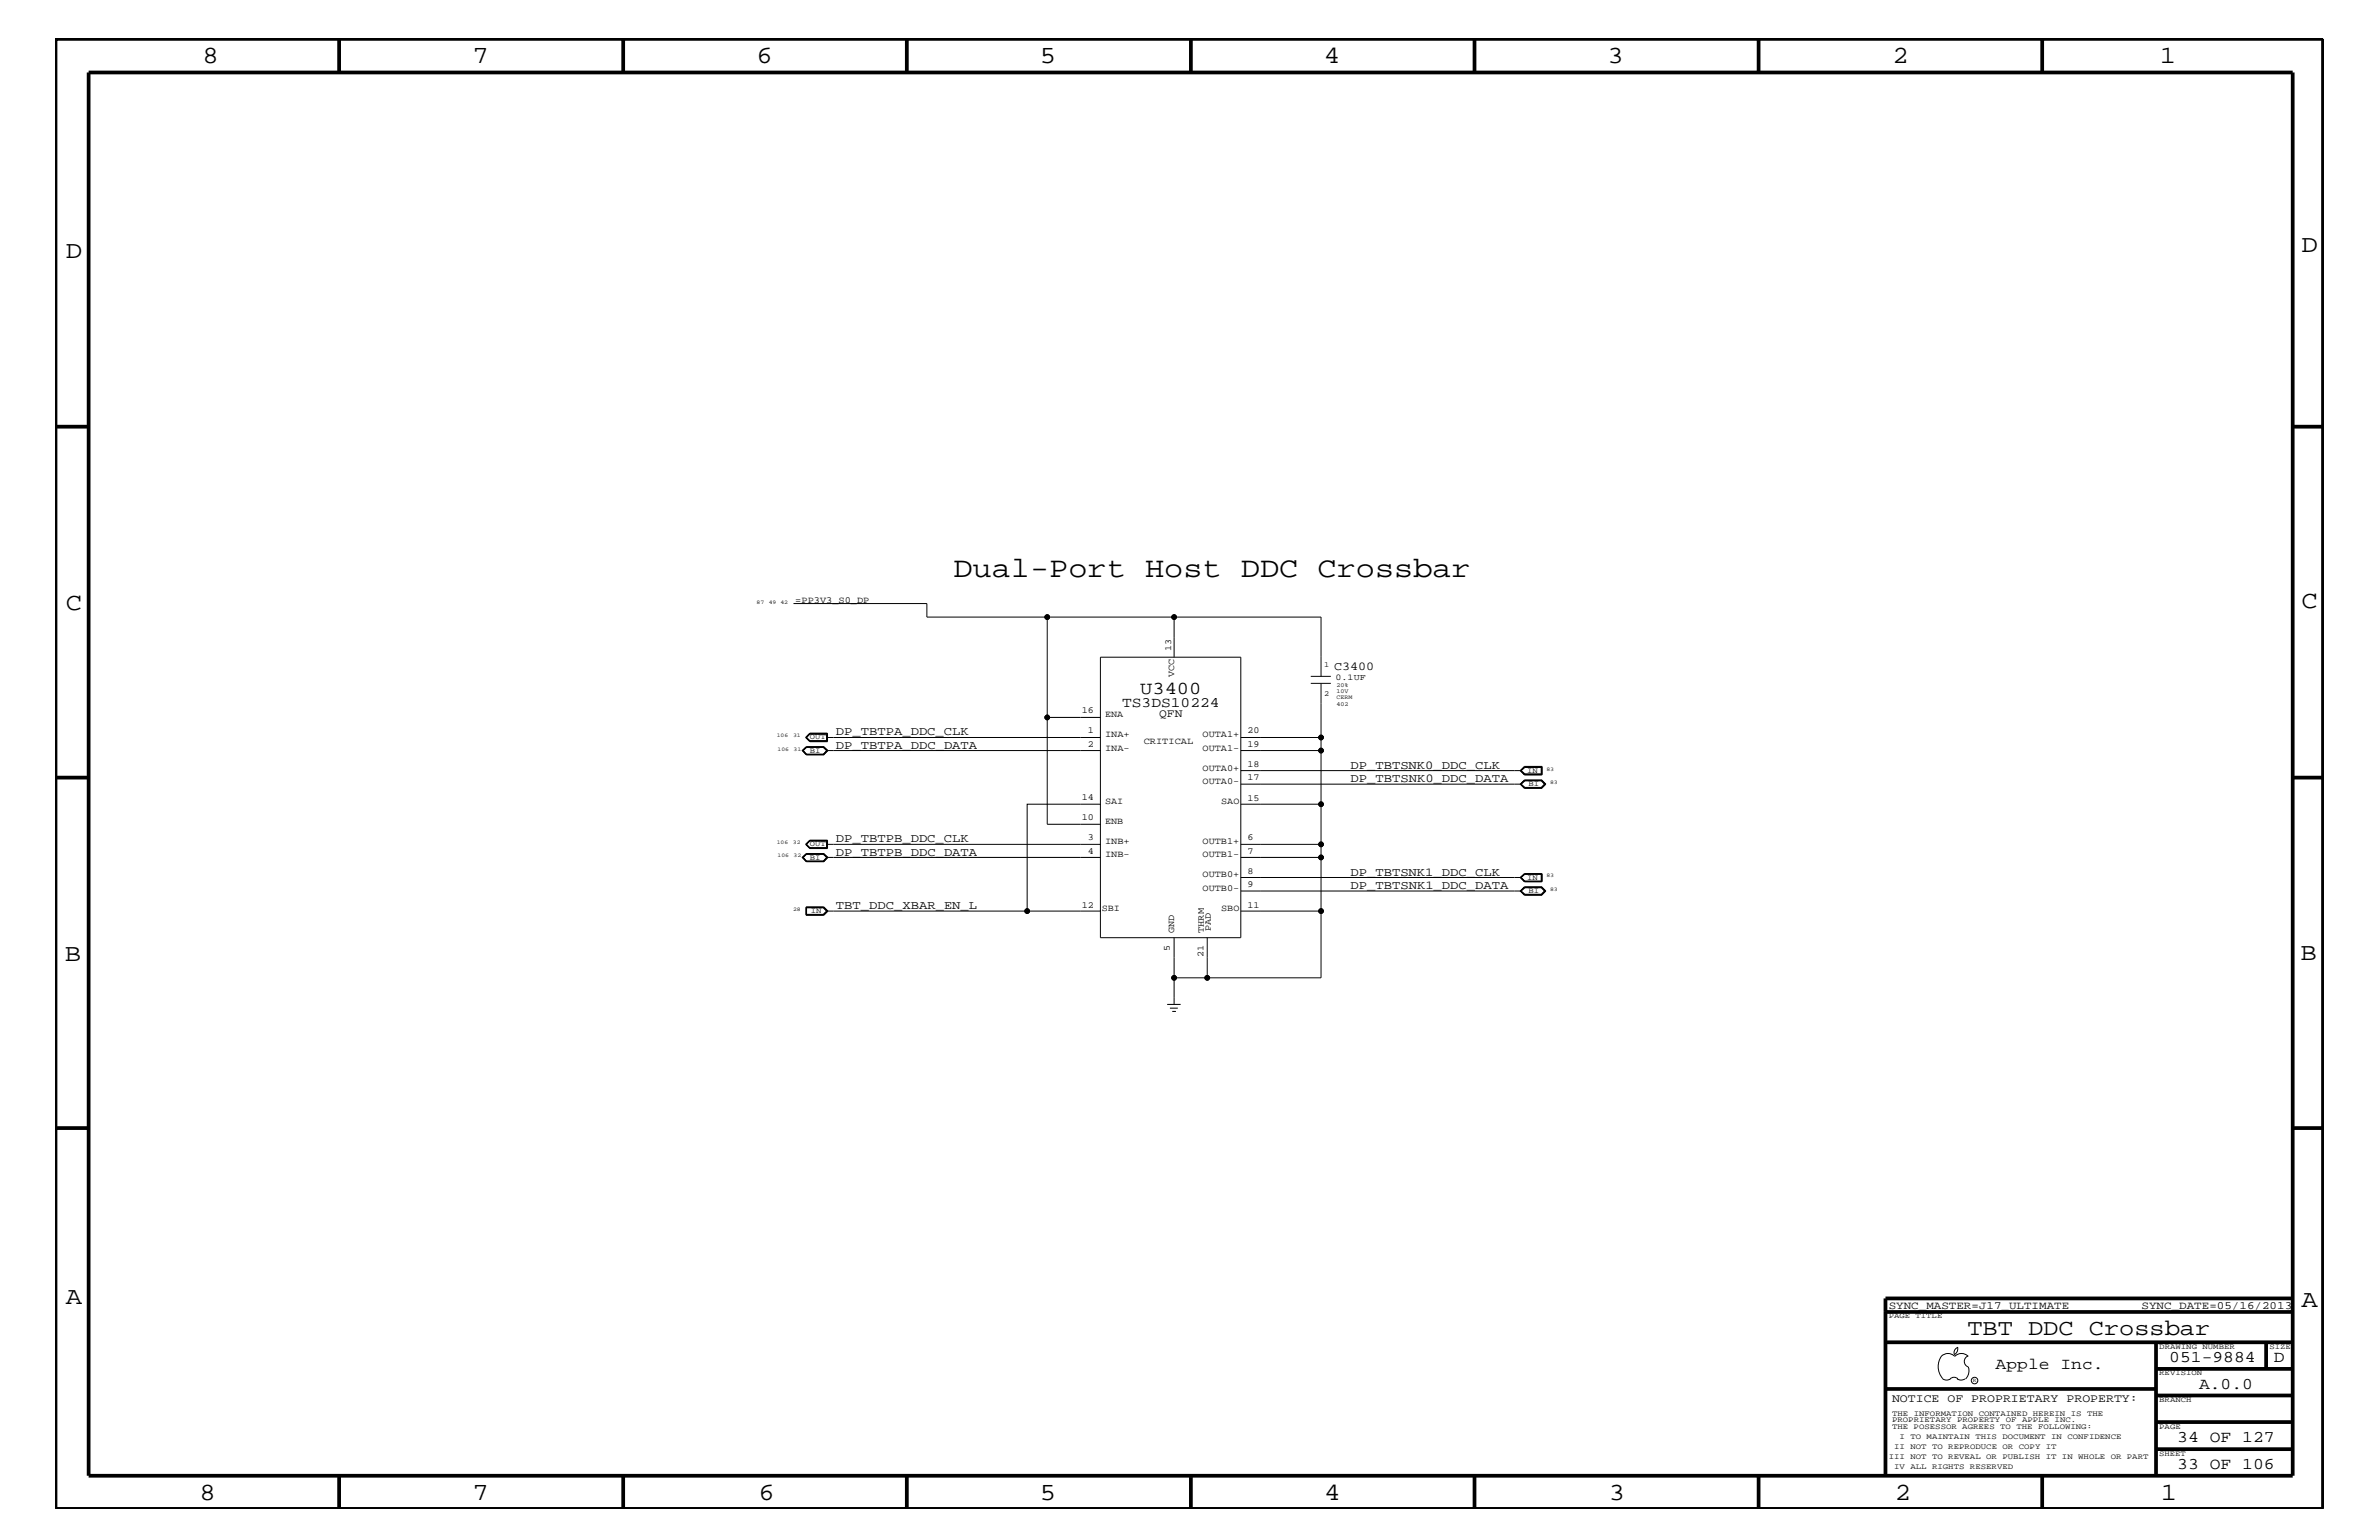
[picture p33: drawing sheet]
<svg xmlns="http://www.w3.org/2000/svg" width="432mm" height="279mm" viewBox="0 0 432 279" stroke-linecap="round" stroke-linejoin="round" font-family="sans-serif">
<defs><g id="words">
<text font-size="5.2" x="173.1" y="104.7">Dual-Port Host DDC Crossbar</text>
<g font-size="4.5">
<text x="36.7" y="11.5">8</text>
<text x="85.8" y="11.5">7</text>
<text x="137.3" y="11.5">6</text>
<text x="188.7" y="11.5">5</text>
<text x="240.3" y="11.5">4</text>
<text x="291.8" y="11.5">3</text>
<text x="343.5" y="11.5">2</text>
<text x="392" y="11.5">1</text>
<text x="11.9" y="46.8">D</text>
<text x="417.7" y="45.7">D</text>
<text x="11.9" y="110.6">C</text>
<text x="417.7" y="110.3">C</text>
<text x="11.8" y="174.3">B</text>
<text x="417.6" y="174.2">B</text>
<text x="11.9" y="236.7">A</text>
<text x="417.7" y="237.1">A</text>
<text x="36.2" y="272.1">8</text>
<text x="85.8" y="272.1">7</text>
<text x="137.7" y="272.1">6</text>
<text x="188.7" y="272.1">5</text>
<text x="240.4" y="272.1">4</text>
<text x="292" y="272.1">3</text>
<text x="343.9" y="272.1">2</text>
<text x="392.2" y="272.1">1</text>
</g>
<text font-size="4.1" x="357.1" y="242.3">TBT DDC Crossbar</text>
<text font-size="3.3" x="207" y="125.9">U3400</text>
<g font-size="3">
<text x="362.2" y="248.4">Apple Inc.</text>
<text x="393.7" y="247.1">051-9884</text>
<text x="399.2" y="252">A.0.0</text>
<text x="412.7" y="247.1">D</text>
<text x="395.2" y="261.6">34 OF 127</text>
<text x="395.2" y="266.6">33 OF 106</text>
</g>
<text font-size="2.6" x="203.7" y="128.3">TS3DS10224</text>
<g font-size="2.2">
<text x="242.1" y="121.5">C3400</text>
<text x="151.7" y="135.8">DP_TBTPA_DDC_DATA</text>
<text x="151.7" y="133.4">DP_TBTPA_DDC_CLK</text>
<text x="245.1" y="139.5">DP_TBTSNK0_DDC_CLK</text>
<text x="245.1" y="141.9">DP_TBTSNK0_DDC_DATA</text>
<text x="151.7" y="152.9">DP_TBTPB_DDC_CLK</text>
<text x="151.7" y="155.2">DP_TBTPB_DDC_DATA</text>
<text x="245.1" y="161.3">DP_TBTSNK1_DDC_DATA</text>
<text x="245.1" y="158.9">DP_TBTSNK1_DDC_CLK</text>
<text x="151.7" y="165">TBT_DDC_XBAR_EN_L</text>
</g>
<g font-size="2.1">
<text x="210.4" y="130.2">QFN</text>
<text x="343.4" y="254.4">NOTICE OF PROPRIETARY PROPERTY:</text>
</g>
<g font-size="2">
<text x="342.8" y="237.4">SYNC_MASTER=J17_ULTIMATE</text>
<text x="388.7" y="237.4">SYNC_DATE=05/16/2013</text>
</g>
<g font-size="1.7">
<text x="144.4" y="109.3">=PP3V3_S0_DP</text>
<text x="212.6" y="118.1" transform="rotate(-90 212.6 118.1)">13</text>
<text x="213.1" y="122.8" transform="rotate(-90 213.1 122.8)">VCC</text>
<text x="196.3" y="129.4">16</text>
<text x="200.6" y="130.2">ENA</text>
<text x="197.4" y="135.5">2</text>
<text x="197.4" y="133">1</text>
<text x="200.6" y="136.2">INA-</text>
<text x="200.6" y="133.8">INA+</text>
<text x="207.6" y="135">CRITICAL</text>
<text x="218.3" y="133.8">OUTA1+</text>
<text x="218.3" y="136.2">OUTA1-</text>
<text x="226.4" y="133">20</text>
<text x="226.4" y="135.5">19</text>
<text x="218.3" y="139.8">OUTA0+</text>
<text x="218.3" y="142.3">OUTA0-</text>
<text x="226.4" y="139.1">18</text>
<text x="226.4" y="141.5">17</text>
<text x="196.3" y="145.2">14</text>
<text x="196.3" y="148.8">10</text>
<text x="200.6" y="145.9">SAI</text>
<text x="200.6" y="149.5">ENB</text>
<text x="221.7" y="145.9">SAO</text>
<text x="226.4" y="145.3">15</text>
<text x="197.4" y="154.9">4</text>
<text x="197.4" y="152.4">3</text>
<text x="200.6" y="153.2">INB+</text>
<text x="200.6" y="155.6">INB-</text>
<text x="218.3" y="153.2">OUTB1+</text>
<text x="218.3" y="155.6">OUTB1-</text>
<text x="226.4" y="152.4">6</text>
<text x="226.4" y="154.9">7</text>
<text x="218.3" y="161.7">OUTB0-</text>
<text x="218.3" y="159.2">OUTB0+</text>
<text x="226.4" y="160.9">9</text>
<text x="226.4" y="158.5">8</text>
<text x="196.3" y="164.7">12</text>
<text x="200" y="165.3">SBI</text>
<text x="221.7" y="165.3">SBO</text>
<text x="226.4" y="164.7">11</text>
<text x="212.3" y="172.5" transform="rotate(-90 212.3 172.5)">5</text>
<text x="213.1" y="169.3" transform="rotate(-90 213.1 169.3)">GND</text>
<text x="218.4" y="173.6" transform="rotate(-90 218.4 173.6)">21</text>
<text x="218.5" y="169.3" transform="rotate(-90 218.5 169.3)">THRM</text>
<text x="219.8" y="168.9" transform="rotate(-90 219.8 168.9)">PAD</text>
</g>
<text font-size="1.6" x="242.4" y="123.4">0.1UF</text>
<g font-size="1.4">
<text x="240.4" y="120.9">1</text>
<text x="240.4" y="126.4">2</text>
<text x="147" y="134.1">OUT</text>
<text x="147" y="136.6">BI</text>
<text x="277.2" y="140.2">IN</text>
<text x="277.5" y="142.6">BI</text>
<text x="147" y="153.5">OUT</text>
<text x="147" y="156">BI</text>
<text x="277.2" y="159.6">IN</text>
<text x="277.5" y="162">BI</text>
<text x="147.2" y="165.6">IN</text>
<text x="342.8" y="239.2">PAGE TITLE</text>
<text x="391.9" y="244.7">DRAWING NUMBER</text>
<text x="411.9" y="244.7">SIZE</text>
<text x="391.9" y="249.5">REVISION</text>
<text x="343.4" y="256.8">THE INFORMATION CONTAINED HEREIN IS THE</text>
<text x="391.9" y="254.4">BRANCH</text>
<text x="343.4" y="258">PROPRIETARY PROPERTY OF APPLE INC.</text>
<text x="343.4" y="259.3">THE POSESSOR AGREES TO THE FOLLOWING:</text>
<text x="343.8" y="262.9">II NOT TO REPRODUCE OR COPY IT</text>
<text x="344.8" y="261.1">I TO MAINTAIN THIS DOCUMENT IN CONFIDENCE</text>
<text x="391.9" y="259.3">PAGE</text>
<text x="342.8" y="264.7">III NOT TO REVEAL OR PUBLISH IT IN WHOLE OR PART</text>
<text x="343.8" y="266.6">IV ALL RIGHTS RESERVED</text>
<text x="391.9" y="264.1">SHEET</text>
</g>
<g font-size="1.1">
<text x="242.6" y="124.6">20%</text>
<text x="242.6" y="125.7">10V</text>
<text x="242.6" y="126.9">CERM</text>
<text x="242.6" y="128">402</text>
</g>
<g font-size="1">
<text x="137.3" y="109.5">87</text>
<text x="139.5" y="109.5">49 42</text>
<text x="141" y="133.8">106</text>
<text x="141.1" y="136.2">106</text>
<text x="143.9" y="133.8">31</text>
<text x="144" y="136.2">31</text>
<text x="280.7" y="139.8">83</text>
<text x="281.3" y="142.3">83</text>
<text x="141" y="153.2">106</text>
<text x="141.1" y="155.6">106</text>
<text x="143.9" y="153.2">32</text>
<text x="144" y="155.6">32</text>
<text x="280.7" y="159.2">83</text>
<text x="281.3" y="161.7">83</text>
<text x="143.9" y="165.3">28</text>
<text x="358.1" y="250.7">R</text>
</g>
</g></defs>
<g fill="none" stroke="#000" stroke-width=".18">
<path d="M144 109.5h24.2v2.5h44.9M190.1 112v18.2h9.6M199.7 119.2h25.5v50.9h-25.5zM213.1 119.2v-7.2h26.7v10.7M145.6 136.2l.8-.7h3.1l.7 .7-.7 .7h-3.1zM146.2 133.8l.8-.8h3.2v1.6h-3.2zM146.3 133.8l.7 .6M146.3 135.5h3.2l.8 .7-.8 .7h-3.2l-.7-.7zM146.4 135.6h3l.6 .6h49.7M146.4 135.6h3l.7 .6-.7 .6h-3M146.4 135.6l-.7 .6 .7 .6M146.4 135.6l-.6 .6 .6 .6"/>
<path d="M147 134.4l-.6-.6 .6-.6h3v1.2M147 134.4h3.1M147 133l-.7 .8M150 133.8h49.7M150 136.2l-.6 .6h-3M150.1 133.1h-3.1l-.7 .7M150.1 133v1.5h-3.1l-.7-.7M190.1 130.2v19.3h9.6M225.2 136.2h14.6v17M225.2 139.8h50.9M225.2 133.8h14.6M237.9 122.7h3.7"/>
<path d="M237.9 124h3.7M239.8 124v12.2M276 139.8l.7 .8M276 139.8l.7 .7h3.1M276 139.8l.7-.7h3.1v1.5M276.7 139.1h3.2v1.5h-3.2l-.8-.8zM279.7 139.2v1.2h-2.9l-.7-.6 .7-.6M279.8 139.2h-3.1l-.7 .6M145.6 155.6l.8-.7h3.1l.7 .7-.7 .7h-3.1zM146.3 154.9h3.2l.8 .7-.8 .7h-3.2l-.7-.7zM146.4 155h3l.6 .6h49.7M146.4 153.2l.6-.6h3v1.2h-3z"/>
<path d="M146.4 155h3l.7 .6-.7 .6h-3M146.4 155l-.7 .6 .7 .6M146.4 155l-.6 .6 .6 .6M147 152.4h3.2v1.6h-3.2l-.8-.8zM147 152.5h3.1v1.4h-3.1l-.7-.7zM150 153.2h49.7M150 155.6l-.6 .6h-3M199.7 145.9h-13.3v19.4h13.3M225.2 155.6h14.6v21.8h-20.7M225.2 153.2h14.6M225.2 142.3h50.9M225.2 159.2h50.9"/>
<path d="M225.2 145.9h14.6M239.8 153.2v2.4M275.9 142.3l.8-.8h3.1l.8 .8-.8 .7h-3.1zM276 159.2l.7 .7h3.1M276 159.2l.7 .8M276.1 142.3l.7-.6h2.9l.6 .6-.6 .6h-2.9zM276.7 141.6h3.1l.6 .7-.6 .6h-3.1M276.7 141.6l-.7 .7 .7 .6M276.7 158.5h3.2v1.5h-3.2M276.7 158.5l-.7 .7M276.7 158.5l-.8 .7 .8 .8M276.7 141.6h3.1l.7 .7-.7 .6h-3.1"/>
<path d="M276.8 158.6l-.7 .6 .7 .7M279.7 158.6v1.3M279.8 158.6h-3.1l-.7 .6M279.8 158.5v1.5M146.3 164.5h3.2l.8 .8-.8 .8h-3.2zM146.3 164.6h3.2l.7 .7-.7 .7h-3.2M146.4 164.7h3l.6 .6M146.4 164.6v1.4M149.4 164.6l.7 .7-.7 .7M150 165.3h36.4M150 165.3l-.6 .6h-3M213.1 170.1v7.3h6v-7.3"/>
<path d="M213.1 177.4v4.8M225.2 165.3h14.6M225.2 161.7h50.9M275.9 161.7l.8-.8h3.1l.8 .8-.8 .7h-3.1zM276.1 161.7l.7-.6h2.9l.6 .6-.6 .5h-2.9zM276.7 161h3.1l.6 .7-.6 .6h-3.1M276.7 161l-.7 .7 .7 .6M276.7 161h3.1l.7 .7-.7 .6h-3.1M211.8 182.2h2.5M212.3 182.9h1.5M212.8 183.5h.6M352.3 246.1a1.72 1.72 0 0 1 2.5 0 1.69 1.69 0 0 1 2.4 0"/>
<path d="M352.4 246a3.2 3.2 0 0 0 .4 4.3l.8 .1 .4-.2M354 250.2l.7-.3 .7 .3M355.2 250.2l.7 .2 .7-.2M355.3 244.4v.3a1.18 1.18 0 0 1-.6 1.1M355.4 244.4a.99 .99 0 0 0-.6 1.4M357.2 246a1.04 1.04 0 0 0-.7 1 1.04 1.04 0 0 0 .7 1M357.3 248l.1 .7a2.11 2.11 0 0 1-.6 1.5"/>
<circle cx="190.1" cy="112" r=".42"/>
<circle cx="213.1" cy="112" r=".42"/>
<circle cx="190.1" cy="130.2" r=".42"/>
<circle cx="239.8" cy="136.2" r=".42"/>
<circle cx="239.8" cy="133.8" r=".42"/>
<circle cx="239.8" cy="155.6" r=".42"/>
<circle cx="239.8" cy="145.9" r=".42"/>
<circle cx="239.8" cy="153.2" r=".42"/>
<circle cx="186.4" cy="165.3" r=".42"/>
<circle cx="213.1" cy="177.4" r=".42"/>
<circle cx="219.1" cy="177.4" r=".42"/>
<circle cx="239.8" cy="165.3" r=".42"/>
<circle cx="358.4" cy="250.5" r=".59"/>
</g>
<g fill="none" stroke="#000" stroke-width=".68" stroke-linecap="butt">
<path d="M10.1 7.1h411.5v266.7h-411.5zM16.1 13.2h400v254.5h-400zM61.6 7.1v6.1M113.1 7.1v6.1M164.6 7.1v6.1M216.2 7.1v6.1M267.6 7.1v6.1M319.2 7.1v6.1M370.7 7.1v6.1M10.1 77.4h6M416.1 77.4h5.5M10.1 141.1h6"/>
<path d="M416.1 141.1h5.5M10.1 204.7h6M416.1 204.7h5.5M342.2 238h73.9M416.1 235.6h-73.9v32.1M342.2 243.5h73.9M342.2 252h49.1M391.3 258h24.8M391.3 253.2h24.8M391.3 248.4h24.8M391.3 243.5v24.2M411.3 243.5v4.9"/>
<path d="M61.6 267.7v6.1M113.1 267.7v6.1M164.6 267.7v6.1M216.2 268v5.8M267.6 267.7v6.1M319.2 267.7v6.1M370.7 267.7v6.1M391.3 262.9h24.8"/>
</g>
<g fill="#000">
<circle cx="190.1" cy="112" r=".42"/>
<circle cx="213.1" cy="112" r=".42"/>
<circle cx="190.1" cy="130.2" r=".42"/>
<circle cx="239.8" cy="136.2" r=".42"/>
<circle cx="239.8" cy="133.8" r=".42"/>
<circle cx="239.8" cy="155.6" r=".42"/>
<circle cx="239.8" cy="145.9" r=".42"/>
<circle cx="239.8" cy="153.2" r=".42"/>
<circle cx="186.4" cy="165.3" r=".42"/>
<circle cx="213.1" cy="177.4" r=".42"/>
<circle cx="219.1" cy="177.4" r=".42"/>
<circle cx="239.8" cy="165.3" r=".42"/>
</g>
<use href="#words"/>
</svg>
